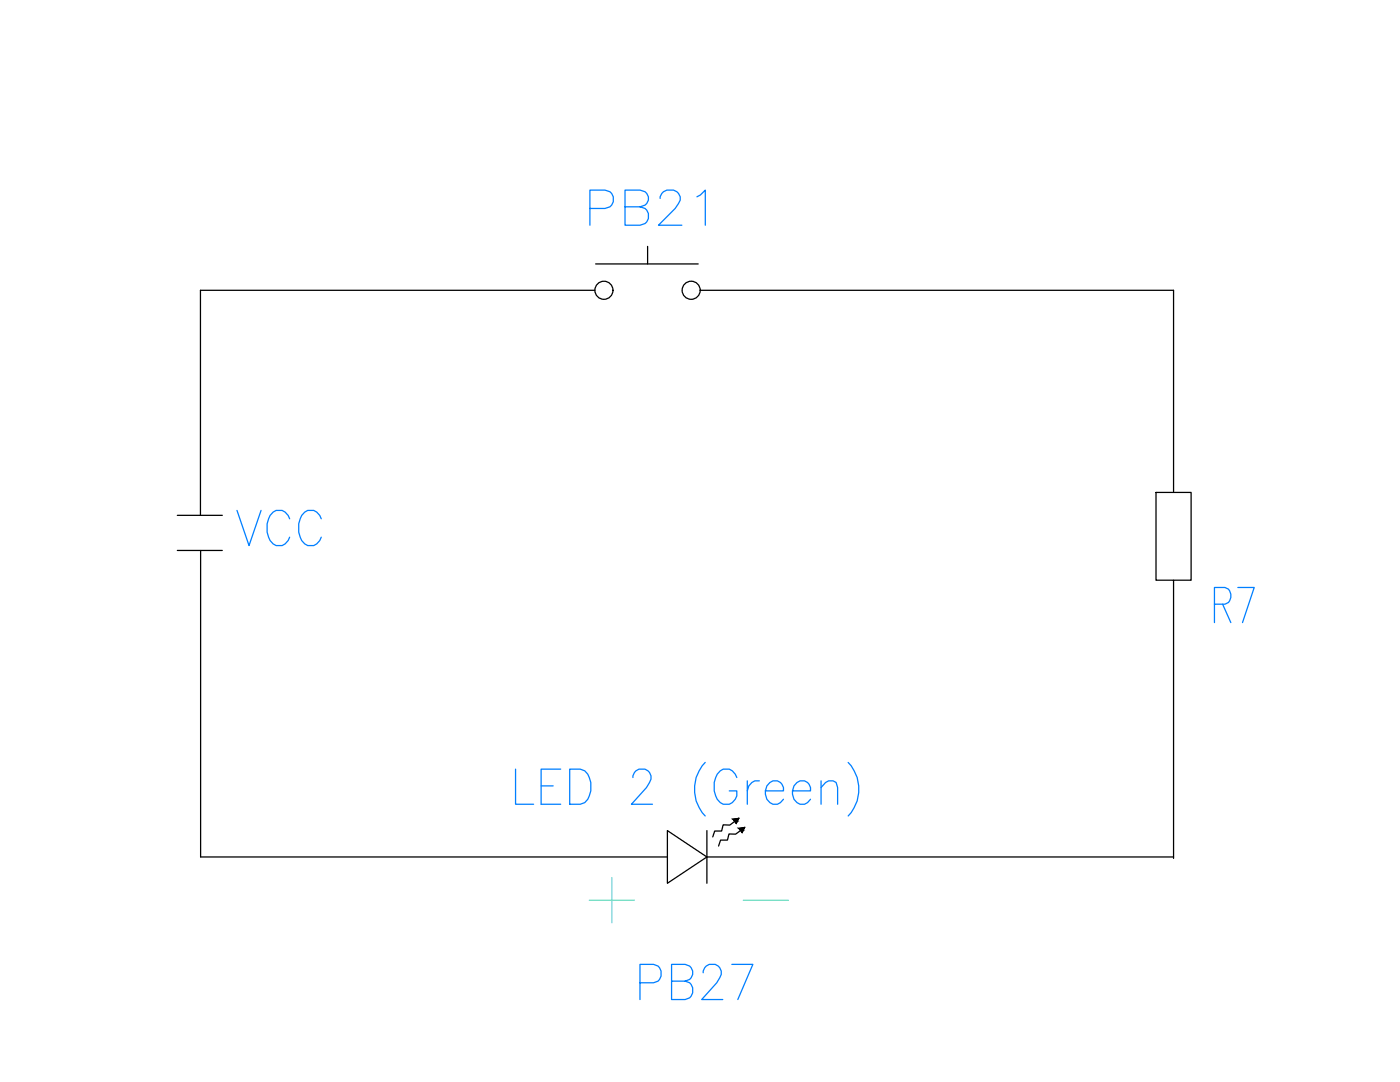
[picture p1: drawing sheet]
<svg xmlns="http://www.w3.org/2000/svg" width="279mm" height="216mm" viewBox="0 0 279 216" stroke-linecap="round" stroke-linejoin="round" font-family="sans-serif">
<defs><g id="words">
<text font-size="13.7" fill="#6eddc1" x="116.8" y="185.2">+</text>
<g font-size="11.5" fill="#007fff">
<text x="116.8" y="46.2">PB21</text>
<text x="46.6" y="110.1">VCC</text>
<text x="241.7" y="125.6">R7</text>
<text x="127" y="200.7">PB27</text>
</g>
</g></defs>
<!-- layer: WIRES -->
<path d="M118.7 57.9h-78.7v44.9M139.8 57.9h94.4v40.4M40 109.8v61.2h93.2M234.2 115.8v55.5M141.1 171h93.1" fill="none" stroke="#000" stroke-width=".25"/>
<!-- layer: SYMS -->
<g fill="none" stroke="#000" stroke-width=".25">
<path d="M118.9 52.7h20.4M129.2 49.2v3.5M230.7 98.3h7v17.5h-7zM35.4 102.8h9M35.4 109.8h9M133.2 165.7l7.9 5.3-7.9 5.2zM141.1 165.7v10.5M146.3 163.5l1.1-.2-.5 1zM146.6 163.9l-1 .7h-1.3l-.3 1.2h-1.4l-.4 1.2M147.5 165.3l1.1-.2-.5 1.1zM147.8 165.7l-1 .7h-1.3l-.3 1.2h-1.4l-.4 1.2"/>
<circle cx="120.5" cy="57.9" r="1.8"/>
<circle cx="137.9" cy="57.9" r="1.8"/>
</g>
<g fill="#000" stroke="#000" stroke-width=".2">
<path d="M146.3 163.5h1l-.2 .4zM146.3 163.5l1.1-.2-.1 .2zM147.5 165.3h1l-.2 .4zM147.5 165.3l1.1-.2-.1 .2z"/>
<path d="M146.3 163.5l.3 .4h.5zM146.6 163.9h.5l-.2 .4z"/>
<path d="M147.5 165.3l.3 .4h.5zM147.8 165.7h.5l-.2 .5z"/>
</g>
<!-- layer: TERMS -->
<path d="M148.3 179.6h9" fill="none" stroke="#6eddc1" stroke-width=".25"/>
<!-- layer: TAGS -->
<g fill="none" stroke="#007fff" stroke-width=".25">
<path d="M102.9 153.5v7h3.6M108 156.8h2.4M111.9 153.5h-3.9v7h3.9M113.7 153.5h2.1a2.87 2.87 0 0 1 2.1 2.6 4.5 4.5 0 0 1-1.2 4.1l-.9 .3h-2.1zM126.3 155.1a1.73 1.73 0 0 1 1.2-1.6h1.2a1.75 1.75 0 0 1 .9 2.6l-.6 1-3 3.4h4.2M140.7 152.1a7.7 7.7 0 0 0 0 10.7M147 155.1a2.14 2.14 0 0 0-2.1-1.7 2.14 2.14 0 0 0-2.1 1.7 4.1 4.1 0 0 0 1.5 5.4 2.22 2.22 0 0 0 2.7-2.7h-1.5M149.1 155.8v4.7M151.5 155.8a2.07 2.07 0 0 0-2.4 2M152.7 157.8h3.7a1.74 1.74 0 0 0-1.2-2 1.74 1.74 0 0 0-2.2 1 2.34 2.34 0 0 0-.1 2.5 2.34 2.34 0 0 0 2.3 1.2l.6-.3 .6-.7M158.2 157.8h3.6a1.73 1.73 0 0 0-1.2-2 1.73 1.73 0 0 0-2.1 1 2.34 2.34 0 0 0-.2 2.5 2.34 2.34 0 0 0 2.3 1.2l.6-.3 .6-.7M163.9 157.1l.9-1 .6-.3h.9l.6 .3 .3 1v3.4"/>
<path d="M163.9 155.8v4.7M169.3 152.1a7.7 7.7 0 0 1 0 10.7"/>
</g>
<use href="#words"/>
</svg>
